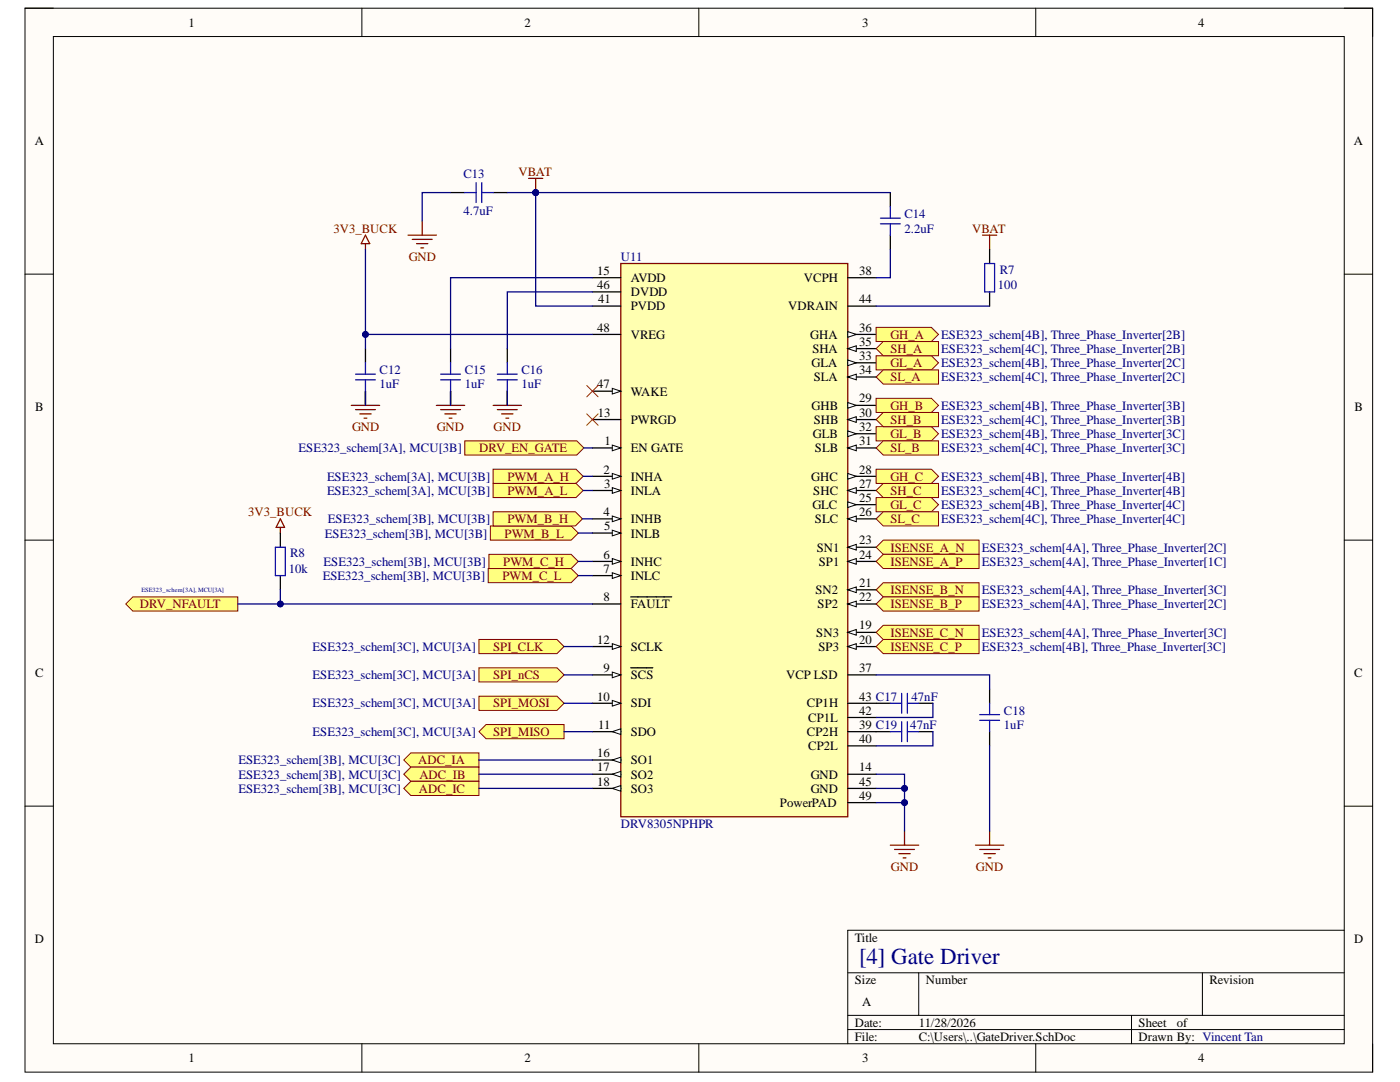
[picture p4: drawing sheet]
<svg xmlns="http://www.w3.org/2000/svg" width="279mm" height="216mm" viewBox="0 0 279 216" stroke-linecap="round" stroke-linejoin="round" font-family="sans-serif">
<defs><g id="words">
<text font-size="4.6" fill="#000080" x="171.4" y="192.3">[4] Gate Driver</text>
<g font-size="2.5">
<text x="37.6" y="5.3">1</text>
<text x="104.7" y="5.3">2</text>
<text x="172" y="5.3">3</text>
<text x="239.2" y="5.3">4</text>
<text x="6.9" y="29">A</text>
<text x="270.2" y="29">A</text>
<text x="119.2" y="54.9">15</text>
<text x="119.2" y="57.6">46</text>
<text x="125.9" y="56.3">AVDD</text>
<text x="125.9" y="59.1">DVDD</text>
<text x="160.4" y="56.3">VCPH</text>
<text x="171.4" y="54.9">38</text>
<text x="119.4" y="60.5">41</text>
<text x="125.9" y="62">PVDD</text>
<text x="157.3" y="62">VDRAIN</text>
<text x="171.4" y="60.5">44</text>
<text x="119.2" y="66.2">48</text>
<text x="125.9" y="67.6">VREG</text>
<text x="161.7" y="67.6">GHA</text>
<text x="162.1" y="70.4">SHA</text>
<text x="171.4" y="66.2">36</text>
<text x="171.4" y="71.8">33</text>
<text x="171.4" y="69">35</text>
<text x="119.2" y="77.5">47</text>
<text x="162" y="73.3">GLA</text>
<text x="162.4" y="76.1">SLA</text>
<text x="171.4" y="74.6">34</text>
<text x="7" y="82.1">B</text>
<text x="119.3" y="83.2">13</text>
<text x="125.9" y="78.9">WAKE</text>
<text x="162" y="81.7">GHB</text>
<text x="171.4" y="80.3">29</text>
<text x="171.4" y="83.2">30</text>
<text x="270.3" y="82.1">B</text>
<text x="120.6" y="88.8">1</text>
<text x="125.9" y="84.6">PWRGD</text>
<text x="162.2" y="87.4">GLB</text>
<text x="162.4" y="84.6">SHB</text>
<text x="171.4" y="86">32</text>
<text x="171.4" y="88.8">31</text>
<text x="120.5" y="94.5">2</text>
<text x="125.9" y="90.3">EN GATE</text>
<text x="125.9" y="95.9">INHA</text>
<text x="161.9" y="95.9">GHC</text>
<text x="162.6" y="90.3">SLB</text>
<text x="171.4" y="94.5">28</text>
<text x="120.5" y="97.3">3</text>
<text x="125.9" y="98.7">INLA</text>
<text x="162.1" y="101.6">GLC</text>
<text x="162.3" y="98.7">SHC</text>
<text x="171.4" y="100.2">25</text>
<text x="171.4" y="97.3">27</text>
<text x="120.5" y="103">4</text>
<text x="120.5" y="105.8">5</text>
<text x="125.9" y="104.4">INHB</text>
<text x="125.9" y="107.3">INLB</text>
<text x="162.6" y="104.4">SLC</text>
<text x="171.4" y="103">26</text>
<text x="120.5" y="111.5">6</text>
<text x="125.9" y="112.8">INHC</text>
<text x="163" y="110.1">SN1</text>
<text x="163.4" y="112.8">SP1</text>
<text x="171.4" y="111.5">24</text>
<text x="171.4" y="108.6">23</text>
<text x="120.5" y="119.9">8</text>
<text x="120.5" y="114.3">7</text>
<text x="125.9" y="115.7">INLC</text>
<text x="162.7" y="118.5">SN2</text>
<text x="171.4" y="117.2">21</text>
<text x="171.4" y="119.9">22</text>
<text x="125.9" y="121.4">FAULT</text>
<text x="163.2" y="121.4">SP2</text>
<text x="171.4" y="125.6">19</text>
<text x="119.2" y="128.5">12</text>
<text x="125.9" y="129.8">SCLK</text>
<text x="162.9" y="127">SN3</text>
<text x="163.3" y="129.8">SP3</text>
<text x="171.4" y="128.5">20</text>
<text x="7" y="135.2">C</text>
<text x="120.5" y="134.1">9</text>
<text x="125.9" y="135.5">SCS</text>
<text x="156.9" y="135.5">VCP LSD</text>
<text x="171.4" y="134.1">37</text>
<text x="270.3" y="135.2">C</text>
<text x="119.2" y="139.8">10</text>
<text x="125.9" y="141.2">SDI</text>
<text x="161" y="141.2">CP1H</text>
<text x="171.4" y="139.8">43 C17</text>
<text x="171.4" y="142.6">42</text>
<text x="119.4" y="145.5">11</text>
<text x="125.9" y="146.8">SDO</text>
<text x="161" y="146.8">CP2H</text>
<text x="161.3" y="144">CP1L</text>
<text x="161.3" y="149.7">CP2L</text>
<text x="171.4" y="145.5">39 C19</text>
<text x="171.4" y="148.3">40</text>
<text x="119.2" y="151.1">16</text>
<text x="119.2" y="153.9">17</text>
<text x="125.9" y="152.5">SO1</text>
<text x="125.9" y="155.4">SO2</text>
<text x="161.8" y="155.4">GND</text>
<text x="171.4" y="153.9">14</text>
<text x="119.2" y="156.8">18</text>
<text x="125.9" y="158.1">SO3</text>
<text x="155.6" y="161">PowerPAD</text>
<text x="161.8" y="158.1">GND</text>
<text x="171.4" y="156.8">45</text>
<text x="171.4" y="159.6">49</text>
<text x="6.9" y="188.2">D</text>
<text x="170.6" y="187.9">Title</text>
<text x="270.3" y="188.2">D</text>
<text x="170.6" y="196.4">Size</text>
<text x="184.8" y="196.4">Number</text>
<text x="241.4" y="196.4">Revision</text>
<text x="172" y="200.7">A</text>
<text x="170.6" y="204.9">Date:</text>
<text x="170.6" y="207.7">File:</text>
<text x="183.4" y="204.9">11/28/2026</text>
<text x="183.4" y="207.7">C:\Users\..\GateDriver.SchDoc</text>
<text x="227.2" y="204.9">Sheet</text>
<text x="227.2" y="207.7">Drawn By: Vincent Tan</text>
<text x="234.8" y="204.9">of</text>
<text x="37.6" y="212">1</text>
<text x="104.7" y="212">2</text>
<text x="172" y="212">3</text>
<text x="239.2" y="212">4</text>
</g>
<g font-size="2.5" fill="#000080">
<text x="92.5" y="35.6">C13</text>
<text x="92.5" y="42.9">4.7uF</text>
<text x="180.5" y="43.5">C14</text>
<text x="180.5" y="46.4">2.2uF</text>
<text x="123.9" y="52">U11</text>
<text x="199.2" y="57.6">100</text>
<text x="199.5" y="54.6">R7</text>
<text x="187.8" y="67.6">ESE323_schem[4B], Three_Phase_Inverter[2B]</text>
<text x="187.8" y="70.4">ESE323_schem[4C], Three_Phase_Inverter[2B]</text>
<text x="75.7" y="74.6">C12</text>
<text x="75.7" y="77.5">1uF</text>
<text x="92.7" y="74.6">C15</text>
<text x="92.7" y="77.5">1uF</text>
<text x="104.1" y="74.6">C16</text>
<text x="104.1" y="77.5">1uF</text>
<text x="187.8" y="73.3">ESE323_schem[4B], Three_Phase_Inverter[2C]</text>
<text x="187.8" y="76.1">ESE323_schem[4C], Three_Phase_Inverter[2C]</text>
<text x="187.8" y="81.7">ESE323_schem[4B], Three_Phase_Inverter[3B]</text>
<text x="187.8" y="87.4">ESE323_schem[4B], Three_Phase_Inverter[3C]</text>
<text x="187.8" y="84.6">ESE323_schem[4C], Three_Phase_Inverter[3B]</text>
<text x="59.6" y="90.3">ESE323_schem[3A], MCU[3B]</text>
<text x="65.3" y="95.9">ESE323_schem[3A], MCU[3B]</text>
<text x="187.8" y="95.9">ESE323_schem[4B], Three_Phase_Inverter[4B]</text>
<text x="187.8" y="90.3">ESE323_schem[4C], Three_Phase_Inverter[3C]</text>
<text x="65.3" y="98.7">ESE323_schem[3A], MCU[3B]</text>
<text x="187.8" y="101.6">ESE323_schem[4B], Three_Phase_Inverter[4C]</text>
<text x="187.8" y="98.7">ESE323_schem[4C], Three_Phase_Inverter[4B]</text>
<text x="64.8" y="107.3">ESE323_schem[3B], MCU[3B]</text>
<text x="65.4" y="104.4">ESE323_schem[3B], MCU[3B]</text>
<text x="187.8" y="104.4">ESE323_schem[4C], Three_Phase_Inverter[4C]</text>
<text x="57.9" y="111.1">R8</text>
<text x="64.6" y="112.8">ESE323_schem[3B], MCU[3B]</text>
<text x="196" y="110.1">ESE323_schem[4A], Three_Phase_Inverter[2C]</text>
<text x="196" y="112.8">ESE323_schem[4A], Three_Phase_Inverter[1C]</text>
<text x="57.7" y="114.3">10k</text>
<text x="64.4" y="115.7">ESE323_schem[3B], MCU[3B]</text>
<text x="196" y="118.5">ESE323_schem[4A], Three_Phase_Inverter[3C]</text>
<text x="196" y="121.4">ESE323_schem[4A], Three_Phase_Inverter[2C]</text>
<text x="62.4" y="129.8">ESE323_schem[3C], MCU[3A]</text>
<text x="196" y="127">ESE323_schem[4A], Three_Phase_Inverter[3C]</text>
<text x="196" y="129.8">ESE323_schem[4B], Three_Phase_Inverter[3C]</text>
<text x="62.4" y="135.5">ESE323_schem[3C], MCU[3A]</text>
<text x="62.4" y="141.2">ESE323_schem[3C], MCU[3A]</text>
<text x="181.9" y="139.8">47nF</text>
<text x="200.4" y="142.6">C18</text>
<text x="62.4" y="146.8">ESE323_schem[3C], MCU[3A]</text>
<text x="181.7" y="145.5">47nF</text>
<text x="200.4" y="145.5">1uF</text>
<text x="47.6" y="152.5">ESE323_schem[3B], MCU[3C]</text>
<text x="47.6" y="155.4">ESE323_schem[3B], MCU[3C]</text>
<text x="47.6" y="158.1">ESE323_schem[3B], MCU[3C]</text>
<text x="123.9" y="165.2">DRV8305NPHPR</text>
</g>
<g font-size="2.5" fill="#800000">
<text x="103.5" y="35.1">VBAT</text>
<text x="66.5" y="46.4">3V3_BUCK</text>
<text x="194" y="46.4">VBAT</text>
<text x="81.6" y="52">GND</text>
<text x="177.7" y="67.6">GH_A</text>
<text x="177.7" y="70.4">SH_A</text>
<text x="177.7" y="73.3">GL_A</text>
<text x="177.7" y="76.1">SL_A</text>
<text x="177.7" y="81.7">GH_B</text>
<text x="70.2" y="86">GND</text>
<text x="87.2" y="86">GND</text>
<text x="98.5" y="86">GND</text>
<text x="177.7" y="87.4">GL_B</text>
<text x="177.7" y="84.6">SH_B</text>
<text x="95.6" y="90.3">DRV_EN_GATE</text>
<text x="101.3" y="95.9">PWM_A_H</text>
<text x="177.7" y="95.9">GH_C</text>
<text x="177.7" y="90.3">SL_B</text>
<text x="101.3" y="98.7">PWM_A_L</text>
<text x="177.7" y="101.6">GL_C</text>
<text x="177.7" y="98.7">SH_C</text>
<text x="49.5" y="103">3V3_BUCK</text>
<text x="100.7" y="107.3">PWM_B_L</text>
<text x="101.3" y="104.4">PWM_B_H</text>
<text x="177.7" y="104.4">SL_C</text>
<text x="100.4" y="112.8">PWM_C_H</text>
<text x="177.7" y="110.1">ISENSE_A_N</text>
<text x="177.7" y="112.8">ISENSE_A_P</text>
<text x="100.3" y="115.7">PWM_C_L</text>
<text x="177.7" y="118.5">ISENSE_B_N</text>
<text x="27.9" y="121.4">DRV_NFAULT</text>
<text x="177.7" y="121.4">ISENSE_B_P</text>
<text x="98.4" y="129.8">SPI_CLK</text>
<text x="177.7" y="127">ISENSE_C_N</text>
<text x="177.7" y="129.8">ISENSE_C_P</text>
<text x="98.4" y="135.5">SPI_nCS</text>
<text x="98.4" y="141.2">SPI_MOSI</text>
<text x="98.4" y="146.8">SPI_MISO</text>
<text x="83.4" y="152.5">ADC_IA</text>
<text x="83.7" y="155.4">ADC_IB</text>
<text x="83.6" y="158.1">ADC_IC</text>
<text x="177.8" y="173.8">GND</text>
<text x="194.8" y="173.8">GND</text>
</g>
<text font-size="1.3" fill="#000080" x="28.2" y="118.1">ESE323_schem[3A], MCU[3A]</text>
</g></defs>
<path d="M5 1.6h268.9v212.3h-268.9z" fill-rule="evenodd" fill="#fffcf8"/>
<path d="M5 1.6h268.9v212.3h-268.9z" fill="none" stroke="#000" stroke-width=".2"/>
<path d="M10.7 7.3h257.6v201h-257.6z" fill-rule="evenodd" fill="#fffcf8"/>
<g fill="none" stroke="#000" stroke-width=".2">
<path d="M5 1.6h5.7M10.7 7.3h257.6v201h-257.6zM72.2 1.6v5.7M139.5 1.6v5.7M206.7 1.6v5.7M268.3 1.6h5.6v5.7M5 54.7h5.7M268.3 54.7h5.6M5 107.8h5.7M268.3 107.8h5.6M5 160.9h5.7M268.3 160.9h5.6"/>
<path d="M169.2 194.1h99.1M183.3 194.1v8.5M240 194.1v8.5M268.3 185.6h-99.1v22.7M72.2 208.3v5.6M139.5 208.3v5.6M169.2 202.6h99.1M169.2 205.4h99.1M206.7 208.3v5.6M225.8 202.6v5.7M273.9 208.3v5.6"/>
</g>
<path d="M123.9 52.6h45.3v110.4h-45.3z" fill-rule="evenodd" fill="#ffffb0"/>
<path d="M123.9 52.6h45.3v110.4h-45.3z" fill="none" stroke="#800000" stroke-width=".25"/>
<path d="M118.2 55.4h5.7M118.2 58.2h5.7M118.2 61.1h5.7M118.2 151.7h5.7" fill="none" stroke="#000" stroke-width=".25"/>
<path d="M122.2 151.7l1.7-.6v1.1z" fill="#f8fcff"/>
<path d="M122.2 151.7l1.7-.6v1.1z" fill="none" stroke="#000" stroke-width=".2"/>
<path d="M118.2 154.5h5.7" fill="none" stroke="#000" stroke-width=".25"/>
<path d="M122.2 154.5l1.7-.6v1.1z" fill="#f8fcff"/>
<path d="M122.2 154.5l1.7-.6v1.1z" fill="none" stroke="#000" stroke-width=".2"/>
<path d="M118.2 157.3h5.7" fill="none" stroke="#000" stroke-width=".25"/>
<path d="M122.2 157.3l1.7-.5v1.1z" fill="#f8fcff"/>
<path d="M122.2 157.3l1.7-.5v1.1z" fill="none" stroke="#000" stroke-width=".2"/>
<path d="M118.2 83.7h5.7M169.2 117.7h5.7" fill="none" stroke="#000" stroke-width=".25"/>
<path d="M169.2 117.7l1.7-.6v1.1z" fill="#f8fcff"/>
<path d="M169.2 117.7l1.7-.6v1.1z" fill="none" stroke="#000" stroke-width=".2"/>
<path d="M169.2 126.2h5.7" fill="none" stroke="#000" stroke-width=".25"/>
<path d="M169.2 126.2l1.7-.6v1.1z" fill="#f8fcff"/>
<path d="M169.2 126.2l1.7-.6v1.1z" fill="none" stroke="#000" stroke-width=".2"/>
<path d="M169.2 112h5.7" fill="none" stroke="#000" stroke-width=".25"/>
<path d="M169.2 112l1.7-.5v1.1z" fill="#f8fcff"/>
<path d="M169.2 112l1.7-.5v1.1z" fill="none" stroke="#000" stroke-width=".2"/>
<path d="M169.2 120.5h5.7" fill="none" stroke="#000" stroke-width=".25"/>
<path d="M169.2 120.5l1.7-.5v1.1z" fill="#f8fcff"/>
<path d="M169.2 120.5l1.7-.5v1.1z" fill="none" stroke="#000" stroke-width=".2"/>
<path d="M169.2 129h5.7" fill="none" stroke="#000" stroke-width=".25"/>
<path d="M169.2 129l1.7-.6v1.2z" fill="#f8fcff"/>
<path d="M169.2 129l1.7-.6v1.2z" fill="none" stroke="#000" stroke-width=".2"/>
<path d="M125.9 119.1h8.1M118.2 120.5h5.7M118.2 134.7h5.7M169.2 140.3h5.7M169.2 143.2h5.7M169.2 146h5.7M169.2 148.8h5.7" fill="none" stroke="#000" stroke-width=".25"/>
<path d="M122.2 134.1l1.7 .6-1.7 .5z" fill="#f8fcff"/>
<path d="M122.2 134.1l1.7 .6-1.7 .5z" fill="none" stroke="#000" stroke-width=".2"/>
<path d="M118.2 89.4h5.7M125.9 133.3h4.4" fill="none" stroke="#000" stroke-width=".25"/>
<path d="M122.2 88.8l1.7 .6-1.7 .5z" fill="#f8fcff"/>
<path d="M122.2 88.8l1.7 .6-1.7 .5z" fill="none" stroke="#000" stroke-width=".2"/>
<path d="M169.2 66.7h5.7" fill="none" stroke="#000" stroke-width=".25"/>
<path d="M169.2 66.2l1.7 .5-1.7 .6z" fill="#f8fcff"/>
<path d="M169.2 66.2l1.7 .5-1.7 .6z" fill="none" stroke="#000" stroke-width=".2"/>
<path d="M169.2 80.9h5.7" fill="none" stroke="#000" stroke-width=".25"/>
<path d="M169.2 80.3l1.7 .6-1.7 .6z" fill="#f8fcff"/>
<path d="M169.2 80.3l1.7 .6-1.7 .6z" fill="none" stroke="#000" stroke-width=".2"/>
<path d="M169.2 95h5.7" fill="none" stroke="#000" stroke-width=".25"/>
<path d="M169.2 94.5l1.7 .5-1.7 .6z" fill="#f8fcff"/>
<path d="M169.2 94.5l1.7 .5-1.7 .6z" fill="none" stroke="#000" stroke-width=".2"/>
<path d="M169.2 72.4h5.7" fill="none" stroke="#000" stroke-width=".25"/>
<path d="M169.2 71.8l1.7 .6-1.7 .6z" fill="#f8fcff"/>
<path d="M169.2 71.8l1.7 .6-1.7 .6z" fill="none" stroke="#000" stroke-width=".2"/>
<path d="M169.2 86.6h5.7" fill="none" stroke="#000" stroke-width=".25"/>
<path d="M169.2 86l1.7 .5-1.7 .6z" fill="#f8fcff"/>
<path d="M169.2 86l1.7 .5-1.7 .6z" fill="none" stroke="#000" stroke-width=".2"/>
<path d="M169.2 100.7h5.7" fill="none" stroke="#000" stroke-width=".25"/>
<path d="M169.2 100.1l1.7 .6-1.7 .6z" fill="#f8fcff"/>
<path d="M169.2 100.1l1.7 .6-1.7 .6z" fill="none" stroke="#000" stroke-width=".2"/>
<path d="M118.2 95h5.7" fill="none" stroke="#000" stroke-width=".25"/>
<path d="M122.2 94.5l1.7 .5-1.7 .6z" fill="#f8fcff"/>
<path d="M122.2 94.5l1.7 .5-1.7 .6z" fill="none" stroke="#000" stroke-width=".2"/>
<path d="M118.2 103.5h5.7" fill="none" stroke="#000" stroke-width=".25"/>
<path d="M122.2 103l1.7 .5-1.7 .6z" fill="#f8fcff"/>
<path d="M122.2 103l1.7 .5-1.7 .6z" fill="none" stroke="#000" stroke-width=".2"/>
<path d="M118.2 112h5.7" fill="none" stroke="#000" stroke-width=".25"/>
<path d="M122.2 111.5l1.7 .5-1.7 .6z" fill="#f8fcff"/>
<path d="M122.2 111.5l1.7 .5-1.7 .6z" fill="none" stroke="#000" stroke-width=".2"/>
<path d="M118.2 97.9h5.7" fill="none" stroke="#000" stroke-width=".25"/>
<path d="M122.2 97.3l1.7 .6-1.7 .5z" fill="#f8fcff"/>
<path d="M122.2 97.3l1.7 .6-1.7 .5z" fill="none" stroke="#000" stroke-width=".2"/>
<path d="M118.2 106.4h5.7" fill="none" stroke="#000" stroke-width=".25"/>
<path d="M122.2 105.8l1.7 .6-1.7 .5z" fill="#f8fcff"/>
<path d="M122.2 105.8l1.7 .6-1.7 .5z" fill="none" stroke="#000" stroke-width=".2"/>
<path d="M118.2 114.9h5.7" fill="none" stroke="#000" stroke-width=".25"/>
<path d="M122.2 114.3l1.7 .6-1.7 .5z" fill="#f8fcff"/>
<path d="M122.2 114.3l1.7 .6-1.7 .5z" fill="none" stroke="#000" stroke-width=".2"/>
<path d="M169.2 109.2h5.7" fill="none" stroke="#000" stroke-width=".25"/>
<path d="M169.2 109.2l1.7-.6v1.2z" fill="#f8fcff"/>
<path d="M169.2 109.2l1.7-.6v1.2z" fill="none" stroke="#000" stroke-width=".2"/>
<path d="M118.2 129h5.7" fill="none" stroke="#000" stroke-width=".25"/>
<path d="M122.2 128.4l1.7 .6-1.7 .6z" fill="#f8fcff"/>
<path d="M122.2 128.4l1.7 .6-1.7 .6z" fill="none" stroke="#000" stroke-width=".2"/>
<path d="M118.2 140.3h5.7" fill="none" stroke="#000" stroke-width=".25"/>
<path d="M122.2 139.8l1.7 .5-1.7 .6z" fill="#f8fcff"/>
<path d="M122.2 139.8l1.7 .5-1.7 .6z" fill="none" stroke="#000" stroke-width=".2"/>
<path d="M118.2 146h5.7" fill="none" stroke="#000" stroke-width=".25"/>
<path d="M122.2 146l1.7-.6v1.2z" fill="#f8fcff"/>
<path d="M122.2 146l1.7-.6v1.2z" fill="none" stroke="#000" stroke-width=".2"/>
<path d="M169.2 69.6h5.7" fill="none" stroke="#000" stroke-width=".25"/>
<path d="M169.2 69.6l1.7-.6v1.1z" fill="#f8fcff"/>
<path d="M169.2 69.6l1.7-.6v1.1z" fill="none" stroke="#000" stroke-width=".2"/>
<path d="M169.2 83.7h5.7" fill="none" stroke="#000" stroke-width=".25"/>
<path d="M169.2 83.7l1.7-.5v1.1z" fill="#f8fcff"/>
<path d="M169.2 83.7l1.7-.5v1.1z" fill="none" stroke="#000" stroke-width=".2"/>
<path d="M169.2 97.9h5.7" fill="none" stroke="#000" stroke-width=".25"/>
<path d="M169.2 97.9l1.7-.6v1.1z" fill="#f8fcff"/>
<path d="M169.2 97.9l1.7-.6v1.1z" fill="none" stroke="#000" stroke-width=".2"/>
<path d="M169.2 75.2h5.7" fill="none" stroke="#000" stroke-width=".25"/>
<path d="M169.2 75.2l1.7-.5v1.1z" fill="#f8fcff"/>
<path d="M169.2 75.2l1.7-.5v1.1z" fill="none" stroke="#000" stroke-width=".2"/>
<path d="M169.2 89.4h5.7" fill="none" stroke="#000" stroke-width=".25"/>
<path d="M169.2 89.4l1.7-.6v1.1z" fill="#f8fcff"/>
<path d="M169.2 89.4l1.7-.6v1.1z" fill="none" stroke="#000" stroke-width=".2"/>
<path d="M169.2 103.5h5.7" fill="none" stroke="#000" stroke-width=".25"/>
<path d="M169.2 103.5l1.7-.5v1.1z" fill="#f8fcff"/>
<path d="M169.2 103.5l1.7-.5v1.1z" fill="none" stroke="#000" stroke-width=".2"/>
<path d="M169.2 55.4h5.7M118.2 66.7h5.7M118.2 78.1h5.7M169.2 61.1h5.7M169.2 134.7h5.7" fill="none" stroke="#000" stroke-width=".25"/>
<path d="M122.2 77.5l1.7 .6-1.7 .5z" fill="#f8fcff"/>
<path d="M122.2 77.5l1.7 .6-1.7 .5z" fill="none" stroke="#000" stroke-width=".2"/>
<path d="M72.9 69.6v2.8M72.9 78.1v2.8M169.2 154.5h5.7M169.2 157.3h5.7M169.2 160.2h5.7" fill="none" stroke="#000" stroke-width=".25"/>
<path d="M105.5 35.6h2.8M106.9 35.6v2.8M72.9 46.9l.9 1.7h-1.7zM72.9 48.6v1.2M72.9 78.1v2.8M70.1 80.9h5.7M71 81.7h3.9M71.8 82.6h2.3M72.7 83.4h.5" fill="none" stroke="#800000" stroke-width=".25"/>
<path d="M71 75.8h3.9M71 74.7h3.9M72.9 72.4v2.3M72.9 75.8v2.3" fill="none" stroke="#00f" stroke-width=".25"/>
<circle cx="106.9" cy="38.4" r=".57" fill="#000080"/>
<circle cx="106.9" cy="38.4" r=".57" fill="none" stroke="#000080" stroke-width=".2"/>
<path d="M55.9 103.5l.9 1.7h-1.7zM55.9 105.2v1.2M177.7 168.6h5.6M178.5 169.5h4M179.4 170.3h2.2M180.2 171.2h.6M180.5 165.8v2.8" fill="none" stroke="#800000" stroke-width=".25"/>
<path d="M55.9 106.4v2.8M55.9 114.9v2.8" fill="none" stroke="#000" stroke-width=".25"/>
<path d="M55 109.2h1.9v5.7h-1.9z" fill="none" stroke="#00f" stroke-width=".25"/>
<path d="M25.1 120.5l1.4-1.4h21v2.8h-21z" fill-rule="evenodd" fill="#ffff80"/>
<path d="M25.1 120.5l1.4-1.4h21v2.8h-21z" fill="none" stroke="#800000" stroke-width=".2"/>
<g fill="none" stroke="#000" stroke-width=".25">
<path d="M89.9 38.4h2.9M98.4 38.4h2.8M177.7 38.4v2.9M177.7 46.9v2.9M197.5 49.8v2.8M197.5 58.2v2.9M89.9 69.6v2.8M89.9 78.1v2.8M101.2 69.6v2.8M101.2 78.1v2.8M197.5 137.5v2.8M174.9 140.3h2.8"/>
<path d="M174.9 146h2.8M183.3 140.3h2.9M183.3 146h2.9M197.5 146v2.8"/>
</g>
<g fill="none" stroke="#00f" stroke-width=".25">
<path d="M92.8 38.4h2.2M95 36.4v4M96.1 36.4v4M96.1 38.4h2.3M175.7 44.7h4M175.7 43.5h4M177.7 41.3v2.2M177.7 44.7v2.2M196.5 52.6h2v5.6h-2zM87.9 75.8h4M87.9 74.7h4M89.9 72.4v2.3"/>
<path d="M89.9 75.8v2.3M99.3 75.8h3.9M99.3 74.7h3.9M101.2 72.4v2.3M101.2 75.8v2.3M179.9 138.4v3.9M181.1 138.4v3.9M177.7 140.3h2.2M177.7 146h2.2M179.9 144v4M181.1 144v4M181.1 140.3h2.2"/>
<path d="M181.1 146h2.2M195.5 143.7h4M195.5 142.6h4M197.5 140.3v2.3M197.5 143.7v2.3"/>
</g>
<g fill="none" stroke="#800000" stroke-width=".25">
<path d="M81.4 46.9h5.7M82.3 47.8h3.9M83.1 48.6h2.3M84 49.5h.5M84.3 44.1v2.8M196.1 46.9h2.8M197.5 46.9v2.9M89.9 78.1v2.8M101.2 78.1v2.8M87.1 80.9h5.7M87.9 81.7h4M88.8 82.6h2.3"/>
<path d="M89.6 83.4h.6M98.4 80.9h5.7M99.3 81.7h3.9M100.1 82.6h2.3M101 83.4h.5M194.7 168.6h5.6M195.5 169.5h4M196.4 170.3h2.2M197.2 171.2h.6M197.5 165.8v2.8"/>
</g>
<path d="M117.1 76.9l2.3 2.3M119.4 76.9l-2.3 2.3" fill="none" stroke="#f00" stroke-width=".2"/>
<path d="M82 150.2h13.6v2.9h-13.6l-1.4-1.4z" fill-rule="evenodd" fill="#ffff80"/>
<path d="M82 150.2h13.6v2.9h-13.6l-1.4-1.4z" fill="none" stroke="#800000" stroke-width=".2"/>
<path d="M82 153.1h13.6v2.8h-13.6l-1.4-1.4z" fill-rule="evenodd" fill="#ffff80"/>
<path d="M82 153.1h13.6v2.8h-13.6l-1.4-1.4z" fill="none" stroke="#800000" stroke-width=".2"/>
<path d="M82 155.9h13.6v2.8h-13.6l-1.4-1.4z" fill-rule="evenodd" fill="#ffff80"/>
<path d="M82 155.9h13.6v2.8h-13.6l-1.4-1.4z" fill="none" stroke="#800000" stroke-width=".2"/>
<path d="M174.9 109.2l1.4-1.4h19.1v2.8h-19.1z" fill-rule="evenodd" fill="#ffff80"/>
<path d="M174.9 109.2l1.4-1.4h19.1v2.8h-19.1z" fill="none" stroke="#800000" stroke-width=".2"/>
<path d="M174.9 112l1.4-1.4h19.1v2.8h-19.1z" fill-rule="evenodd" fill="#ffff80"/>
<path d="M174.9 112l1.4-1.4h19.1v2.8h-19.1z" fill="none" stroke="#800000" stroke-width=".2"/>
<path d="M174.9 117.7l1.4-1.4h19.1v2.8h-19.1z" fill-rule="evenodd" fill="#ffff80"/>
<path d="M174.9 117.7l1.4-1.4h19.1v2.8h-19.1z" fill="none" stroke="#800000" stroke-width=".2"/>
<path d="M174.9 120.5l1.4-1.4h19.1v2.8h-19.1z" fill-rule="evenodd" fill="#ffff80"/>
<path d="M174.9 120.5l1.4-1.4h19.1v2.8h-19.1z" fill="none" stroke="#800000" stroke-width=".2"/>
<path d="M174.9 126.2l1.4-1.4h19.1v2.8h-19.1z" fill-rule="evenodd" fill="#ffff80"/>
<path d="M174.9 126.2l1.4-1.4h19.1v2.8h-19.1z" fill="none" stroke="#800000" stroke-width=".2"/>
<path d="M174.9 129l1.4-1.4h19.1v2.8h-19.1z" fill-rule="evenodd" fill="#ffff80"/>
<path d="M174.9 129l1.4-1.4h19.1v2.8h-19.1z" fill="none" stroke="#800000" stroke-width=".2"/>
<path d="M174.9 65.3h11l1.4 1.4-1.4 1.4h-11z" fill-rule="evenodd" fill="#ffff80"/>
<path d="M174.9 65.3h11l1.4 1.4-1.4 1.4h-11z" fill="none" stroke="#800000" stroke-width=".2"/>
<path d="M174.9 71h11l1.4 1.4-1.4 1.4h-11z" fill-rule="evenodd" fill="#ffff80"/>
<path d="M174.9 71h11l1.4 1.4-1.4 1.4h-11z" fill="none" stroke="#800000" stroke-width=".2"/>
<path d="M174.9 79.5h11l1.4 1.4-1.4 1.4h-11z" fill-rule="evenodd" fill="#ffff80"/>
<path d="M174.9 79.5h11l1.4 1.4-1.4 1.4h-11z" fill="none" stroke="#800000" stroke-width=".2"/>
<path d="M174.9 85.1h11l1.4 1.5-1.4 1.4h-11z" fill-rule="evenodd" fill="#ffff80"/>
<path d="M174.9 85.1h11l1.4 1.5-1.4 1.4h-11z" fill="none" stroke="#800000" stroke-width=".2"/>
<path d="M174.9 93.6h11l1.4 1.4-1.4 1.5h-11z" fill-rule="evenodd" fill="#ffff80"/>
<path d="M174.9 93.6h11l1.4 1.4-1.4 1.5h-11z" fill="none" stroke="#800000" stroke-width=".2"/>
<path d="M174.9 99.3h11l1.4 1.4-1.4 1.4h-11z" fill-rule="evenodd" fill="#ffff80"/>
<path d="M174.9 99.3h11l1.4 1.4-1.4 1.4h-11z" fill="none" stroke="#800000" stroke-width=".2"/>
<path d="M174.9 69.6l1.4-1.5h11v2.9h-11z" fill-rule="evenodd" fill="#ffff80"/>
<path d="M174.9 69.6l1.4-1.5h11v2.9h-11z" fill="none" stroke="#800000" stroke-width=".2"/>
<path d="M174.9 83.7l1.4-1.4h11v2.8h-11z" fill-rule="evenodd" fill="#ffff80"/>
<path d="M174.9 83.7l1.4-1.4h11v2.8h-11z" fill="none" stroke="#800000" stroke-width=".2"/>
<path d="M174.9 97.9l1.4-1.4h11v2.8h-11z" fill-rule="evenodd" fill="#ffff80"/>
<path d="M174.9 97.9l1.4-1.4h11v2.8h-11z" fill="none" stroke="#800000" stroke-width=".2"/>
<path d="M174.9 75.2l1.4-1.4h11v2.8h-11z" fill-rule="evenodd" fill="#ffff80"/>
<path d="M174.9 75.2l1.4-1.4h11v2.8h-11z" fill="none" stroke="#800000" stroke-width=".2"/>
<path d="M174.9 89.4l1.4-1.4h11v2.8h-11z" fill-rule="evenodd" fill="#ffff80"/>
<path d="M174.9 89.4l1.4-1.4h11v2.8h-11z" fill="none" stroke="#800000" stroke-width=".2"/>
<path d="M174.9 103.5l1.4-1.4h11v2.8h-11z" fill-rule="evenodd" fill="#ffff80"/>
<path d="M174.9 103.5l1.4-1.4h11v2.8h-11z" fill="none" stroke="#800000" stroke-width=".2"/>
<path d="M117.1 82.6l2.3 2.3M119.4 82.6l-2.3 2.3" fill="none" stroke="#f00" stroke-width=".2"/>
<path d="M92.8 88h22.3l1.4 1.4-1.4 1.4h-22.3z" fill-rule="evenodd" fill="#ffff80"/>
<path d="M92.8 88h22.3l1.4 1.4-1.4 1.4h-22.3z" fill="none" stroke="#800000" stroke-width=".2"/>
<path d="M98.4 93.6h16.6l1.4 1.4-1.4 1.5h-16.6z" fill-rule="evenodd" fill="#ffff80"/>
<path d="M98.4 93.6h16.6l1.4 1.4-1.4 1.5h-16.6z" fill="none" stroke="#800000" stroke-width=".2"/>
<path d="M98.4 96.5h16.6l1.4 1.4-1.4 1.4h-16.6z" fill-rule="evenodd" fill="#ffff80"/>
<path d="M98.4 96.5h16.6l1.4 1.4-1.4 1.4h-16.6z" fill="none" stroke="#800000" stroke-width=".2"/>
<path d="M97.9 104.9h16.1l1.4 1.5-1.4 1.4h-16.1z" fill-rule="evenodd" fill="#ffff80"/>
<path d="M97.9 104.9h16.1l1.4 1.5-1.4 1.4h-16.1z" fill="none" stroke="#800000" stroke-width=".2"/>
<path d="M97.4 113.4h16.6l1.4 1.5-1.4 1.4h-16.6z" fill-rule="evenodd" fill="#ffff80"/>
<path d="M97.4 113.4h16.6l1.4 1.5-1.4 1.4h-16.6z" fill="none" stroke="#800000" stroke-width=".2"/>
<path d="M97.6 110.6h16.4l1.4 1.4-1.4 1.4h-16.4z" fill-rule="evenodd" fill="#ffff80"/>
<path d="M97.6 110.6h16.4l1.4 1.4-1.4 1.4h-16.4z" fill="none" stroke="#800000" stroke-width=".2"/>
<path d="M98.4 102.1h16.4l1.4 1.4-1.4 1.4h-16.4z" fill-rule="evenodd" fill="#ffff80"/>
<path d="M98.4 102.1h16.4l1.4 1.4-1.4 1.4h-16.4z" fill="none" stroke="#800000" stroke-width=".2"/>
<path d="M95.6 133.3h15.6l1.4 1.4-1.4 1.4h-15.6z" fill-rule="evenodd" fill="#ffff80"/>
<path d="M95.6 133.3h15.6l1.4 1.4-1.4 1.4h-15.6z" fill="none" stroke="#800000" stroke-width=".2"/>
<path d="M95.6 138.9h15.6l1.4 1.4-1.4 1.4h-15.6z" fill-rule="evenodd" fill="#ffff80"/>
<path d="M95.6 138.9h15.6l1.4 1.4-1.4 1.4h-15.6z" fill="none" stroke="#800000" stroke-width=".2"/>
<path d="M95.6 146l1.4-1.4h15.6v2.8h-15.6z" fill-rule="evenodd" fill="#ffff80"/>
<path d="M95.6 146l1.4-1.4h15.6v2.8h-15.6z" fill="none" stroke="#800000" stroke-width=".2"/>
<path d="M95.6 127.6h15.6l1.4 1.4-1.4 1.4h-15.6z" fill-rule="evenodd" fill="#ffff80"/>
<path d="M95.6 127.6h15.6l1.4 1.4-1.4 1.4h-15.6z" fill="none" stroke="#800000" stroke-width=".2"/>
<path d="M106.9 38.4v22.7h11.3" fill="none" stroke="#000080" stroke-width=".25"/>
<circle cx="106.9" cy="38.4" r=".57" fill="#000080"/>
<circle cx="106.9" cy="38.4" r=".57" fill="none" stroke="#000080" stroke-width=".2"/>
<path d="M174.9 154.5h5.6v11.3" fill="none" stroke="#000080" stroke-width=".25"/>
<circle cx="180.5" cy="157.3" r=".57" fill="#000080"/>
<circle cx="180.5" cy="157.3" r=".57" fill="none" stroke="#000080" stroke-width=".2"/>
<circle cx="180.5" cy="160.1" r=".57" fill="#000080"/>
<circle cx="180.5" cy="160.1" r=".57" fill="none" stroke="#000080" stroke-width=".2"/>
<path d="M174.9 157.3h5.6" fill="none" stroke="#000080" stroke-width=".25"/>
<circle cx="180.5" cy="157.3" r=".57" fill="#000080"/>
<circle cx="180.5" cy="157.3" r=".57" fill="none" stroke="#000080" stroke-width=".2"/>
<path d="M174.9 160.2h5.6" fill="none" stroke="#000080" stroke-width=".25"/>
<circle cx="180.5" cy="160.1" r=".57" fill="#000080"/>
<circle cx="180.5" cy="160.1" r=".57" fill="none" stroke="#000080" stroke-width=".2"/>
<path d="M47.5 120.5h70.7" fill="none" stroke="#000080" stroke-width=".25"/>
<circle cx="55.9" cy="120.5" r=".57" fill="#000080"/>
<circle cx="55.9" cy="120.5" r=".57" fill="none" stroke="#000080" stroke-width=".2"/>
<path d="M118.2 58.2h-17v11.4M72.9 66.7h45.3" fill="none" stroke="#000080" stroke-width=".25"/>
<circle cx="72.9" cy="66.7" r=".57" fill="#000080"/>
<circle cx="72.9" cy="66.7" r=".57" fill="none" stroke="#000080" stroke-width=".2"/>
<path d="M72.9 49.8v19.8" fill="none" stroke="#000080" stroke-width=".25"/>
<circle cx="72.9" cy="66.7" r=".57" fill="#000080"/>
<circle cx="72.9" cy="66.7" r=".57" fill="none" stroke="#000080" stroke-width=".2"/>
<path d="M101.2 38.4h5.7M118.2 55.4h-28.3v14.2M174.9 61.1h22.6M186.2 140.3v2.9h-11.3M186.2 146v2.8h-11.3" fill="none" stroke="#000080" stroke-width=".25"/>
<circle cx="106.9" cy="38.4" r=".57" fill="#000080"/>
<circle cx="106.9" cy="38.4" r=".57" fill="none" stroke="#000080" stroke-width=".2"/>
<path d="M89.9 38.4h-5.6v5.7M106.9 38.4h70.8" fill="none" stroke="#000080" stroke-width=".25"/>
<circle cx="106.9" cy="38.4" r=".57" fill="#000080"/>
<circle cx="106.9" cy="38.4" r=".57" fill="none" stroke="#000080" stroke-width=".2"/>
<g fill="none" stroke="#000080" stroke-width=".25">
<path d="M177.7 49.8v5.6h-2.8M72.9 78.1v2.8M89.9 78.1v2.8M101.2 78.1v2.8M116.4 95h1.8M116.4 97.9h1.8M116.5 89.4h1.7M55.9 117.7v2.8M115.4 106.4h2.8M115.4 112h2.8M115.4 114.9h2.8M116.2 103.5h2"/>
<path d="M112.6 134.7h5.6M112.6 129h5.6M174.9 134.7h22.6v2.8M95.6 151.7h22.6M95.6 154.5h22.6M95.6 157.3h22.6M112.6 146h5.6M112.6 140.3h5.6M197.5 148.8v17"/>
</g>
<circle cx="55.9" cy="120.5" r=".57" fill="#000080"/>
<circle cx="55.9" cy="120.5" r=".57" fill="none" stroke="#000080" stroke-width=".2"/>
<use href="#words"/>
</svg>
